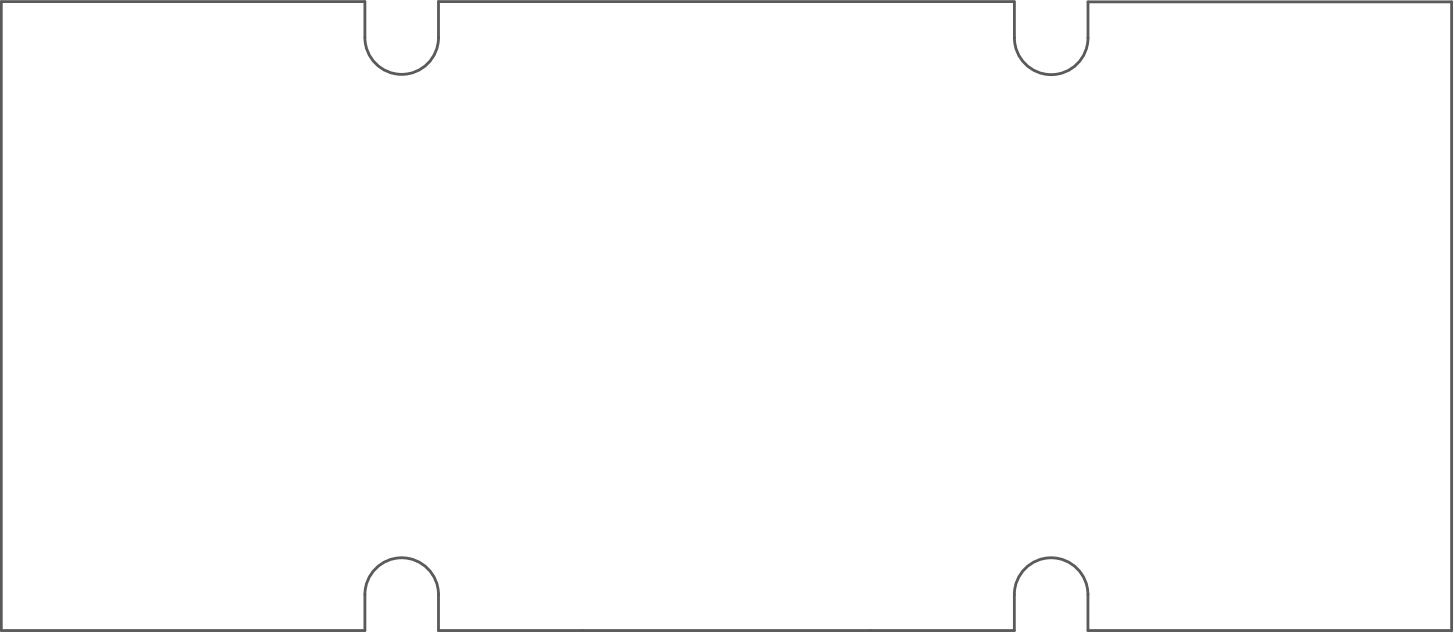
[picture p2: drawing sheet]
<svg xmlns="http://www.w3.org/2000/svg" width="436mm" height="190mm" viewBox="0 0 436 190" stroke-linecap="round" stroke-linejoin="round" font-family="sans-serif">
<path d="M304.2 .5h-172.7v10.8a11 11 0 0 1-11 11 11 11 0 0 1-11.1-11v-10.8h-109v188.6h109v-10.8a11 11 0 0 1 11.1-11.1 11 11 0 0 1 11 11.1M304.2 .6v10.7a11 11 0 0 0 11 11.1 11 11 0 0 0 11.1-11.1v-10.7h109v188.5M131.5 178.2v10.9h172.7v-10.9M304.2 178.3a11 11 0 0 1 11-11.1 11 11 0 0 1 11.1 11.1v10.8h109" fill="none" stroke="#5a5a5a" stroke-width=".85"/>
</svg>
